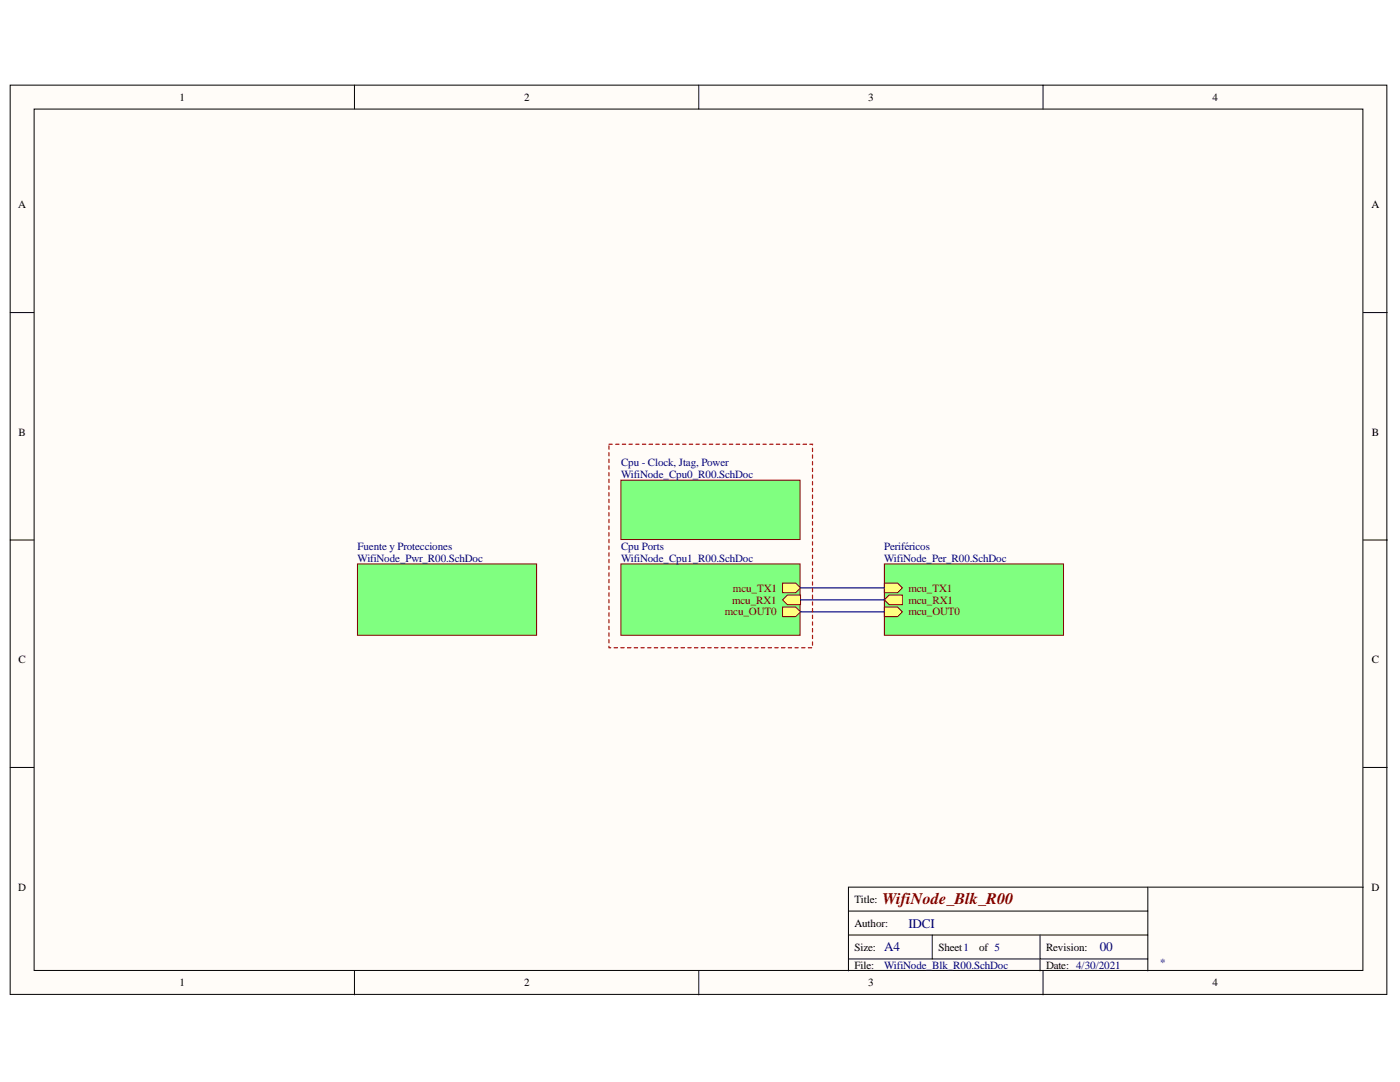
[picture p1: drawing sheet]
<svg xmlns="http://www.w3.org/2000/svg" width="279mm" height="216mm" viewBox="0 0 279 216" stroke-linecap="round" stroke-linejoin="round" font-family="sans-serif">
<defs><g id="words">
<text font-size="3.2" fill="#800000" x="176" y="180.3">WifiNode_Blk_R00</text>
<g font-size="2.6" fill="#000080">
<text x="181.3" y="185.1">IDCI</text>
<text x="176.5" y="189.8">A4</text>
<text x="219.5" y="189.8">00</text>
</g>
<g font-size="2.2">
<text x="35.9" y="20.1">1</text>
<text x="104.6" y="20.1">2</text>
<text x="173.2" y="20.1">3</text>
<text x="242" y="20.1">4</text>
<text x="3.6" y="41.6">A</text>
<text x="273.7" y="41.6">A</text>
<text x="3.7" y="87">B</text>
<text x="273.8" y="87">B</text>
<text x="3.7" y="132.3">C</text>
<text x="273.8" y="132.3">C</text>
<text x="3.6" y="177.7">D</text>
<text x="273.7" y="177.7">D</text>
<text x="170.5" y="180.1">Title:</text>
<text x="170.5" y="184.9">Author:</text>
<text x="170.5" y="189.7">Size:</text>
<text x="187.3" y="189.7">Sheet1</text>
<text x="195.4" y="189.7">of 5</text>
<text x="208.8" y="189.7">Revision:</text>
<text x="35.9" y="196.8">1</text>
<text x="104.6" y="196.8">2</text>
<text x="170.5" y="193.3">File:</text>
<text x="173.2" y="196.8">3</text>
<text x="208.8" y="193.3">Date: 4/30/2021</text>
<text x="242" y="196.8">4</text>
</g>
<g font-size="2.2" fill="#000080">
<text x="124" y="93">Cpu - Clock, Jtag, Power</text>
<text x="124" y="95.3">WifiNode_Cpu0_R00.SchDoc</text>
<text x="71.4" y="109.7">Fuente y Protecciones</text>
<text x="71.4" y="112.1">WifiNode_Pwr_R00.SchDoc</text>
<text x="124" y="109.7">Cpu Ports</text>
<text x="124" y="112.1">WifiNode_Cpu1_R00.SchDoc</text>
<text x="176.5" y="109.7">Periféricos</text>
<text x="176.5" y="112.1">WifiNode_Per_R00.SchDoc</text>
<text x="176.5" y="193.3">WifiNode_Blk_R00.SchDoc</text>
<text x="231.4" y="192.8">*</text>
</g>
<g font-size="2.2" fill="#800000">
<text x="146.3" y="118.1">mcu_TX1</text>
<text x="181.3" y="118.1">mcu_TX1</text>
<text x="144.7" y="122.8">mcu_OUT0</text>
<text x="146.1" y="120.4">mcu_RX1</text>
<text x="181.3" y="122.8">mcu_OUT0</text>
<text x="181.3" y="120.4">mcu_RX1</text>
</g>
</g></defs>
<g fill="#fffcf8" stroke="#000" stroke-width=".2">
<path d="M2 17h274.8v181.4h-274.8z"/>
<path d="M6.8 21.8h265.2v171.8h-265.2z"/>
</g>
<g fill="none" stroke="#000" stroke-width=".2">
<path d="M70.7 17v4.8M139.5 17v4.8M208.2 17v4.8M2 62.4h4.8M272.1 62.4h4.8M2 107.8h4.8M272.1 107.8h4.8M2 153.1h4.8M272.1 153.1h4.8M229.1 177v16.7M272.1 177h-102.8v16.7M70.7 193.7v4.8"/>
<path d="M139.5 193.7v4.8M169.3 186.6h59.8M169.3 191.4h59.8M169.3 181.8h59.8M186.1 186.6v4.8M207.6 186.6v7.1M208.2 193.7v4.8"/>
</g>
<g fill="#80ff80" stroke="#800000" stroke-width=".2">
<path d="M71.3 112.5h35.8v14.3h-35.8z"/>
<path d="M123.9 95.8h35.8v11.9h-35.8z"/>
<path d="M123.9 112.5h35.8v14.3h-35.8z"/>
</g>
<path d="M156.2 121.1h2.6l1 1-1 .9h-2.6z" fill-rule="evenodd" fill="#ffff80"/>
<path d="M156.2 121.1h2.6l1 1-1 .9h-2.6z" fill="none" stroke="#800000" stroke-width=".2"/>
<path d="M156.2 119.7l.9-1h2.7v1.9h-2.7z" fill-rule="evenodd" fill="#ffff80"/>
<path d="M156.2 119.7l.9-1h2.7v1.9h-2.7z" fill="none" stroke="#800000" stroke-width=".2"/>
<path d="M156.2 116.4h2.6l1 .9-1 1h-2.6z" fill-rule="evenodd" fill="#ffff80"/>
<path d="M156.2 116.4h2.6l1 .9-1 1h-2.6z" fill="none" stroke="#800000" stroke-width=".2"/>
<path d="M176.5 112.5h35.7v14.3h-35.7z" fill="#80ff80" stroke="#800000" stroke-width=".2"/>
<path d="M176.5 121.1h2.6l1 1-1 .9h-2.6z" fill-rule="evenodd" fill="#ffff80"/>
<path d="M176.5 121.1h2.6l1 1-1 .9h-2.6z" fill="none" stroke="#800000" stroke-width=".2"/>
<path d="M176.5 116.4h2.6l1 .9-1 1h-2.6z" fill-rule="evenodd" fill="#ffff80"/>
<path d="M176.5 116.4h2.6l1 .9-1 1h-2.6z" fill="none" stroke="#800000" stroke-width=".2"/>
<path d="M176.5 119.7l.9-1h2.7v1.9h-2.7z" fill-rule="evenodd" fill="#ffff80"/>
<path d="M176.5 119.7l.9-1h2.7v1.9h-2.7z" fill="none" stroke="#800000" stroke-width=".2"/>
<path d="M159.8 117.3h16.7M159.8 119.7h16.7M159.8 122.1h16.7" fill="none" stroke="#000080" stroke-width=".24"/>
<path d="M121.5 88.6h40.7v40.6h-40.7v-40.6" fill="none" stroke="#c00" stroke-width=".24" stroke-dasharray=".7 .7"/>
<use href="#words"/>
</svg>
